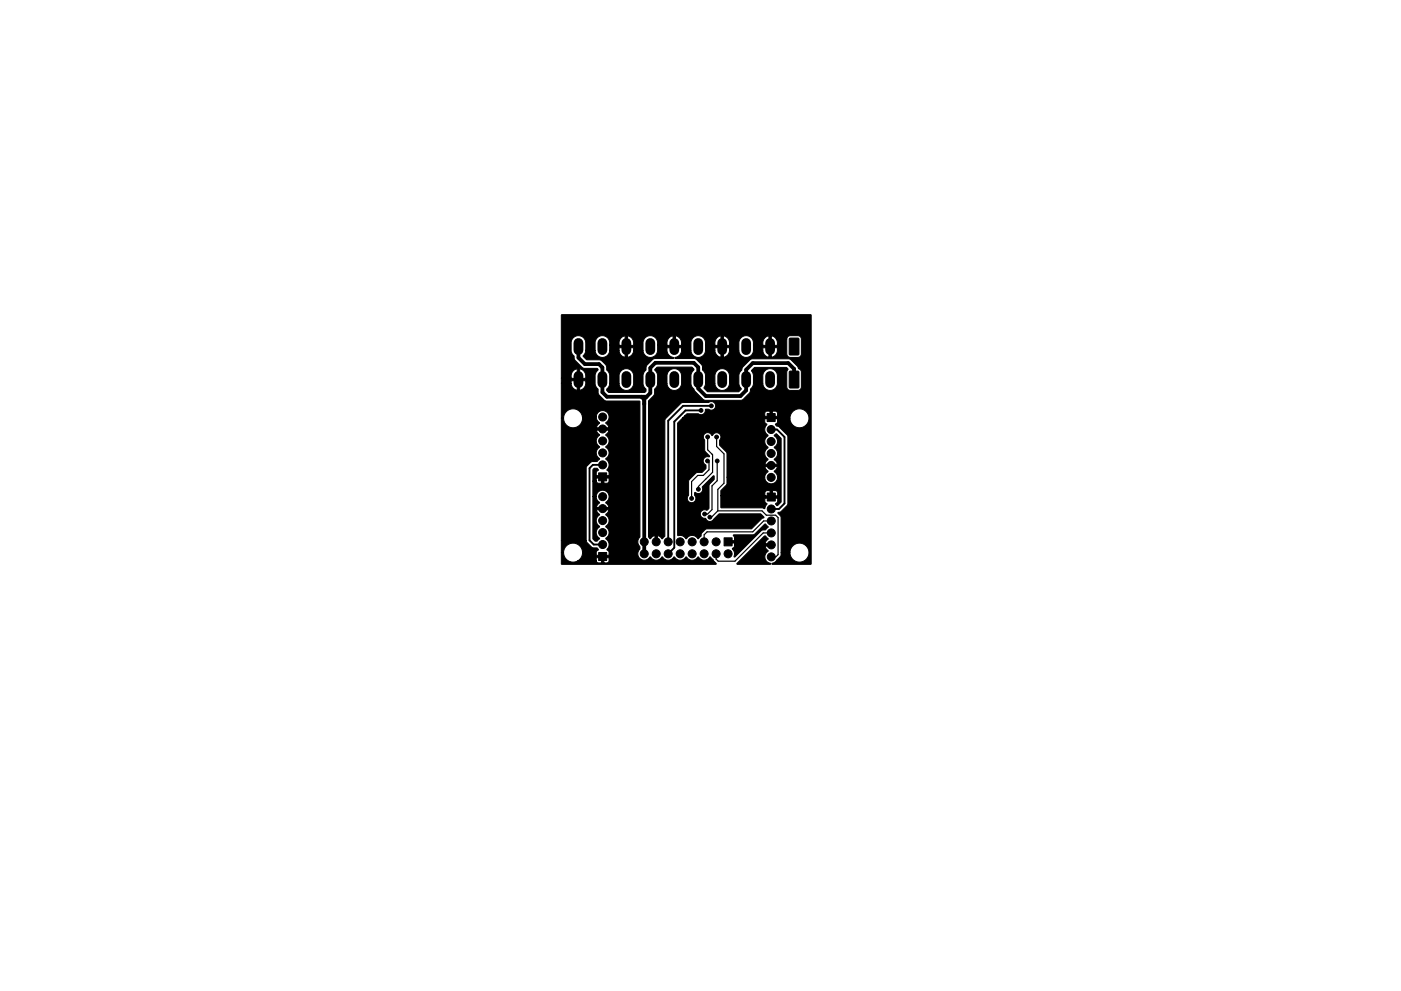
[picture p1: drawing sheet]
<svg xmlns="http://www.w3.org/2000/svg" width="297mm" height="210mm" viewBox="0 0 297 210" stroke-linecap="round" stroke-linejoin="round" font-family="sans-serif">
<g fill="#000" stroke="#000" stroke-width=".21">
<path d="M167.4 71.8l1.8-.1 .2 .2v3.2l-.2 .2h-1.6l-.3-.1zM119 66.8h52.9l.1 52.8-.1 .1h-8.1l-.2-.1 .8-.4 1.1-1.2 .1-.8h1.9l.1 .6 .3 .7 .9 .6a2.01 2.01 0 0 0 2.7-1.6 2.01 2.01 0 0 0-2.1-2.3 2.01 2.01 0 0 0-1.9 2h-1.9v-7.5l-.7-.9 .7-.3 1.3-1.2 .1-.4v-14.4l-1.8-1.9-.5-.2-.3-.3 .4-.5 .1-.8h-2.8l.1 .9 .4 .3a1.5 1.5 0 0 0 .3 2.4 1.49 1.49 0 0 0 0 2.5 1.48 1.48 0 0 0 0 2.6l-.5 .4-.2 .6h2.6l-.2-.6-.5-.4 .4-.4a1.45 1.45 0 0 0-.4-2.2l.3-.2a1.44 1.44 0 0 0-.3-2.3l.5-.4 1 1.1v13.4l-.8 .8-.4-.4 .5-.5v-.7h-2.7v.7l.4 .5-.5 1-.5-.2h-8.8v-2.5h12.1l-.1-.8-.4-.3h-.6v1.1h-.5v-1.1l-1 .1-.1 1h-9.4v-1.1l1.3-1.4v-1.4h8a1.39 1.39 0 0 0 2.2 1.1 1.39 1.39 0 0 0-.2-2.4l.6-.5 .1-.5h-2.6l.2 .5 .5 .5-.6 .6-.2 .7h-8v-5.1l-1.5-1.8v-1a.91 .91 0 0 0-.2-1.4 .91 .91 0 0 0-1.3 .3h-.2a.93 .93 0 0 0-1.4-.3 .93 .93 0 0 0-.1 1.4v2.1l1 1.3v.1h-.3a.96 .96 0 0 0-1 .7 .96 .96 0 0 0 .6 1.1v.7l-.8 .8-1.3 .1-1.5 1.6-.1 3.2a.92 .92 0 0 0 0 1.3 .92 .92 0 0 0 1.3 0 .92 .92 0 0 0 0-1.4v-.5l.3 .1a.97 .97 0 0 0 1.2-.2 .97 .97 0 0 0 .1-1.1l2.3-2.3h.2v.7l-1.1 1.2v4.9l-.5 .5a.94 .94 0 0 0-1.3 .7 .94 .94 0 0 0 1.1 1 .91 .91 0 0 0 .8 .6 .91 .91 0 0 0 .9-.4l1.2-1.2h8.7l.8 .7-.5 .4-2.2 2.1h-9.5l-1 .9-.2 .6-.5 .6-.6-.5a1.47 1.47 0 0 0-2 .5l-.7-.6-1.1-.2v-23.8l1-1h22.8a2.01 2.01 0 0 0 2 2.1 2.01 2.01 0 0 0 2-2.1 2.01 2.01 0 0 0-2.1-2l-.1 .1a2 2 0 0 0-1.8 1.9h-22.8l.4-.4h19.8l-.1-.8-.4-.3h-.6v1.1h-.6v-1.1l-.9 .2-.2 .9h-17l.6-.5 2.5 .1a.98 .98 0 0 0 1-.1 .98 .98 0 0 0 .4-1h.6l.4 .2a.92 .92 0 0 0 1.1-1.1 .92 .92 0 0 0-1.5-.5h-5.6l-3.6 3.7v24.6l-.6 .6-.5-.5-.5-.2v1.5l-.5 .1v-1.6l-.5 .2-.5 .5-.4-.4v-28.8l1.2-1.4 .1-1.2 .5-.6 .1-.6 2 .1a1.55 1.55 0 0 0 1.5 1.4 1.55 1.55 0 0 0 1.6-1.4v-1.7a1.55 1.55 0 0 0-1.5-1.5 1.55 1.55 0 0 0-1.6 1.5v1.6h-2v-1.8l-.6-1.1 .6-.5h7.3l.4 .5-.4 .5-.2 .7 .1 2.2 .8 1.3 1.6 1.6 .5 .2h7.7l.4-.2 1.3-1.3 .2-.9 .5-.6 .1-.6 2 .1a1.55 1.55 0 0 0 1.6 1.4 1.55 1.55 0 0 0 1.5-1.4v-1.7a1.55 1.55 0 0 0-1.5-1.5 1.55 1.55 0 0 0-1.6 1.5v1.6h-2v-1.8l-.4-.9 .7-.7 6.8 .1 .3 .3-.3 .6v3.2l.2 .5 .4 .2h1.9l.4-.3 .2-.3-.1-3.5-2-2.3-.6-.3h-7.6l-.5 .2-1.6 1.6-.2 .6-.5 .6-.1 2.4 .5 1-.6 .6h-6.5l-.8-.8 .3-1 2 .1a1.55 1.55 0 0 0 1.5 1.4 1.55 1.55 0 0 0 1.6-1.4v-1.7a1.55 1.55 0 0 0-1.6-1.5 1.55 1.55 0 0 0-1.5 1.5v1.6h-2v-1.8l-.2-.5-.4-.5-.1-.9-1.3-1.4-.6-.1h-3.8l-.1-.2a1.6 1.6 0 0 0 1.4-1.6l2 .1a1.55 1.55 0 0 0 1.5 1.4 1.55 1.55 0 0 0 1.6-1.5l2 .1a1.5 1.5 0 0 0 1.3 1.4h.5a1.49 1.49 0 0 0 1.3-1.4h2a1.55 1.55 0 0 0 1.5 1.4 1.55 1.55 0 0 0 1.5-1.5l2 .1a1.5 1.5 0 0 0 1.3 1.4h.5a1.49 1.49 0 0 0 1.3-1.4v-.6h-1.3v2h-.5v-2h-1.3v.5h-2v-1h5.1v-.8l-.2-.6h2.2v3.2l.2 .5 .4 .2h1.9l.3-.1 .3-.5-.1-3.5-.5-.5h-1.8l-.4 .2-.3 .5h-2.2l-.4-.4-.7-.3v2.1h-.5v-2a1.49 1.49 0 0 0-1.3 1.4v.6h-2v-.6a1.55 1.55 0 0 0-1.5-1.5 1.55 1.55 0 0 0-1.5 1.5v1.6h-2v-.5h-1.3v2h-.5v-2h-1.3v.5h-2v-1h5l.1-.6a1.5 1.5 0 0 0-1.3-1.4v2h-.5v-2.1a1.54 1.54 0 0 0-1.3 1.5v.6h-2v-.6a1.55 1.55 0 0 0-1.5-1.5 1.55 1.55 0 0 0-1.6 1.5v1.6h-2v-.5h-3.1v.6a1.73 1.73 0 0 0 1.4 1.5l-.1 .2h-3.9l-.5 .2-1.2 1.2-.1 1-.4 .4-.3 .7v1.9l.7 1.1v.4l-.3 .3h-7.6l-.4-.4-.1-.4 .5-.6 .2-.6h2a1.55 1.55 0 0 0 1.5 1.5 1.55 1.55 0 0 0 1.5-1.4v-1.7a1.55 1.55 0 0 0-1.5-1.5 1.55 1.55 0 0 0-1.5 1.5v1.6h-2v-1.8l-.2-.5-.5-.5v-.7l-.3-.5-1-.9-2.9-.1-.8-.7 .5-.7 .1-.6 2 .1a1.55 1.55 0 0 0 1.5 1.4 1.55 1.55 0 0 0 1.6-1.5l2 .1a1.5 1.5 0 0 0 1.2 1.4h.6a1.49 1.49 0 0 0 1.2-1.4h2a1.55 1.55 0 0 0 1.6 1.4 1.55 1.55 0 0 0 1.5-1.4v-1.1h5.1v-.6a1.5 1.5 0 0 0-1.3-1.4v2h-.5v-2.1a1.54 1.54 0 0 0-1.3 1.5v.6h-2v-.6a1.55 1.55 0 0 0-1.5-1.5 1.55 1.55 0 0 0-1.6 1.5v1.6h-2v-.5h-1.2v2h-.6v-2h-1.2v.5h-2v-1h5v-.6a1.5 1.5 0 0 0-1.2-1.4v2h-.6v-2.1a1.54 1.54 0 0 0-1.2 1.5v.6h-2v-.6a1.55 1.55 0 0 0-1.6-1.5 1.55 1.55 0 0 0-1.5 1.5v1.6h-2v-1.6a1.55 1.55 0 0 0-1.5-1.5 1.55 1.55 0 0 0-1.6 1.5v1.6l.2 .7 .4 .6 .2 .8 1.4 1.5 .6 .3h2.7l.2 .1v.2l-.6 .9v2.1l.1 .5 .5 .6 .2 1.1 1.1 1.2 .6 .2 7 .1v28.7a1.42 1.42 0 0 0-.1 2l.1 .5a1.38 1.38 0 0 0 0 2.1 1.38 1.38 0 0 0 2.1-.3 1.53 1.53 0 0 0 2.3 .3l.2-.3a1.53 1.53 0 0 0 2.3 .3l.3-.3a1.53 1.53 0 0 0 2.2 .3l.3-.3a1.53 1.53 0 0 0 2.3 .3l.3-.3a1.53 1.53 0 0 0 2.2 .3l.4-.3 1.3 1.5h-32.8l-.1-.1v-2.4h.5l.3 1.1 .8 .8a2.01 2.01 0 0 0 1.9-.1h3.9l.2 .3 .3 .1h1.8l.4-.4v-.7h-1.1v1.1h-.5v-1.1h-1.1v.7h-3.9l.5-.5 .4-.7 .1-.8-.3-.8a2.01 2.01 0 0 0-1.8-1l-.1 .1a2 2 0 0 0-1.8 1.9h-.5v-2.5h5.3l.2 .4 1 1 1 .1 .3 .3v.2l-.4 .4v.7h2.7v-.8l-.4-.4 .1-.2a1.44 1.44 0 0 0-.4-2.1l.3-.3a1.44 1.44 0 0 0-.3-2.3 1.49 1.49 0 0 0 0-2.5l.5-.6 .2-.4h-2.7l.3 .5 .4 .4-.1 .2a1.43 1.43 0 0 0 .1 2.4 1.48 1.48 0 0 0 0 2.6l-.6 .5h-.3l-.5-.5v-9h.7l.2 .7 .5 .6-.7 1.1h2.7l-.2-.6-.5-.4 .3-.3a1.36 1.36 0 0 0-.3-2.3 1.36 1.36 0 0 0-2 1.2h-.7v-3.2h.7l.4 .4h1.9l.4-.2v-.9h-1.1v1.1h-.5v-1.1h-1.1v.7h-.7v-2.5l.3-.3h.5l.4 .4-.5 .5v.7h2.7v-.8l-.4-.3a1.62 1.62 0 0 0-.3-2.4l.4-.4a1.44 1.44 0 0 0-.4-2.2 1.49 1.49 0 0 0 0-2.5l.5-.6 .2-.4h-2.7l.3 .5 .4 .4-.1 .2a1.43 1.43 0 0 0 .1 2.4v.1a1.43 1.43 0 0 0 0 2.5l-.5 .5-1.3 .1-1 1.2v15.5h-5.3v-26h.5a2.01 2.01 0 0 0 2.1 2.1 2.01 2.01 0 0 0 1.9-2.4h2.9l.2 .7 .5 .7-.5 .5-.1 .5h2.6l-.7-1.1a1.37 1.37 0 0 0 .1-2.4 1.37 1.37 0 0 0-2.1 1.1h-2.9l-.3-.7-.5-.6-.8-.3h-.6a2 2 0 0 0-1.8 1.9h-.5v-7.4l2.1 .1a1.5 1.5 0 0 0 1.3 1.4h.5a1.49 1.49 0 0 0 1.3-1.4v-.6h-1.3v2h-.5v-2h-1.3v.5h-2.1v-1h5.2v-.6a1.5 1.5 0 0 0-1.3-1.4v2h-.5v-2.1a1.54 1.54 0 0 0-1.3 1.5v.6h-2.1zM162.6 87.7h1.7v1.7h-1.7zM167.4 78.8l1.8-.1 .2 .2v3.2l-.2 .2h-1.6l-.3-.1zM126.9 117.2h1.7v1.7h-1.7zM126.9 100.3h1.7v1.7h-1.7zM153.5 114.1h1.7v1.7h-1.7zM156.3 119.5l5.8-5.8h.2l.6 .6-.4 .5-.3 .6h1.6l-.1 .5h-1.5l.2 .5 .5 .5a1.46 1.46 0 0 0-.7 1.5 1.46 1.46 0 0 0 1.2 1.2l-.1 .1h-6.9zM154.1 114.8l1.6-.1v-.7l-.2-.4 .1-.1 4.3-.1 2.3-2.2 .7 .5-.6 .7-.9 .2-5.6 5.6-.2-.1a1.82 1.82 0 0 0-.3-1.7l.4-.4v-.8h-1.5zM162.7 104.6h1.7v1.7h-1.7z"/>
<circle cx="127.8" cy="88.5" r=".85"/>
<circle cx="127.8" cy="96.1" r=".85"/>
<circle cx="127.8" cy="93.6" r=".85"/>
<circle cx="127.8" cy="91" r=".85"/>
<circle cx="127.8" cy="98.6" r=".85"/>
<circle cx="148.6" cy="87.1" r=".4"/>
<circle cx="150" cy="97.8" r=".4"/>
<circle cx="150" cy="92.7" r=".4"/>
<circle cx="150.8" cy="86.1" r=".4"/>
<circle cx="151.9" cy="92.7" r=".4"/>
<circle cx="152.1" cy="97.8" r=".4"/>
<circle cx="159.5" cy="91.7" r=".4"/>
<circle cx="163.5" cy="93.7" r=".85"/>
<circle cx="163.5" cy="91.1" r=".85"/>
<circle cx="163.5" cy="98.7" r=".85"/>
<circle cx="163.5" cy="96.2" r=".85"/>
<circle cx="127.8" cy="107.9" r=".85"/>
<circle cx="127.8" cy="113" r=".85"/>
<circle cx="127.8" cy="110.5" r=".85"/>
<circle cx="127.8" cy="115.5" r=".85"/>
<circle cx="127.8" cy="105.4" r=".85"/>
<circle cx="136.6" cy="117.5" r=".85"/>
<circle cx="136.6" cy="115" r=".85"/>
<circle cx="139.1" cy="115" r=".85"/>
<circle cx="139.1" cy="117.5" r=".85"/>
<circle cx="141.7" cy="117.5" r=".85"/>
<circle cx="141.7" cy="115" r=".85"/>
<circle cx="144.2" cy="115" r=".85"/>
<circle cx="144.2" cy="117.5" r=".85"/>
<circle cx="146.5" cy="108.4" r=".4"/>
<circle cx="146.6" cy="105.7" r=".4"/>
<circle cx="146.7" cy="115" r=".85"/>
<circle cx="146.7" cy="117.5" r=".85"/>
<circle cx="148.1" cy="103.8" r=".4"/>
<circle cx="149.3" cy="115" r=".85"/>
<circle cx="149.3" cy="117.5" r=".85"/>
<circle cx="149.4" cy="109.1" r=".4"/>
<circle cx="150.5" cy="109.7" r=".4"/>
<circle cx="151.8" cy="115" r=".85"/>
<circle cx="151.8" cy="117.5" r=".85"/>
<circle cx="154.3" cy="111" r=".4"/>
<circle cx="154.4" cy="117.5" r=".85"/>
<circle cx="155.8" cy="102.9" r=".4"/>
<circle cx="163.5" cy="101.3" r=".85"/>
<circle cx="163.5" cy="118.1" r=".85"/>
<circle cx="163.5" cy="115.6" r=".85"/>
<circle cx="163.5" cy="108" r=".85"/>
<circle cx="163.5" cy="110.5" r=".85"/>
<circle cx="163.5" cy="113.1" r=".85"/>
</g>
<g fill="none" stroke="#000" stroke-width="2.1">
<path d="M122.6 72.8v1.5M122.6 79.8v1.5M127.7 72.8v1.5M127.7 79.8v1.5M132.8 72.8v1.5M132.8 79.8v1.5M137.9 72.8v1.5M137.9 79.8v1.5M143 72.8v1.5M143 79.8v1.5M148 72.8v1.5M148 79.8v1.5"/>
<path d="M153.1 72.8v1.5M153.1 79.8v1.5M158.2 72.8v1.5M158.2 79.8v1.5M163.3 72.8v1.5M163.3 79.8v1.5"/>
</g>
<path d="M127.8 98.6h-2.1l-.7 .7v15.3l.9 .9h1.9M148.6 87.1h-3.3l-2.3 2.4v26.7l-1.3 1.3M150.8 86.1h-6l-3.1 3.2v25.7M163.5 91.1h1.2l1.6 1.6v14.1l-1.1 1.2h-1.7" fill="none" stroke="#000" stroke-width=".4"/>
<path d="M150 97.8l.3 .3v1.6l-1.2 1.2h-1.2l-1.3 1.3v3.5M150 92.7v2.7l1.1 1.1v3.7l-3 3v.6M151.9 92.7v2l1.6 1.6v6.2l-1.3 1.3v4.6M152.1 97.8v4.2l-1.1 1.1v5l-1 1h-.6M152.2 108.4h9.4l.9 .9h2l.5 .5v7.9l-.5 .4h-1M152.2 108.4l-1.4 1.4-.3-.1M163.5 113.1h-1.7l-6 6h-3.5l-.5-.5v-1.1M163.5 110.5h-1.6l-2.3 2.3h-9.7l-.6 .7v1.5" fill="none" stroke="#000" stroke-width=".25"/>
<path d="M122.6 73.5v2.4l1.4 1.3h3l.7 .8v5.2l1 1h8.4M136 84.2l.6 .6M168.4 80.5v-2.2l-1.3-1.3h-7.5l-1.4 1.4v4.4l-1.2 1.2h-7.4l-1.6-1.6v-4.5l-.9-.9h-8.2l-1 1v5.4l-1.3 1.3v32.8" fill="none" stroke="#000" stroke-width=".8"/>
</svg>
